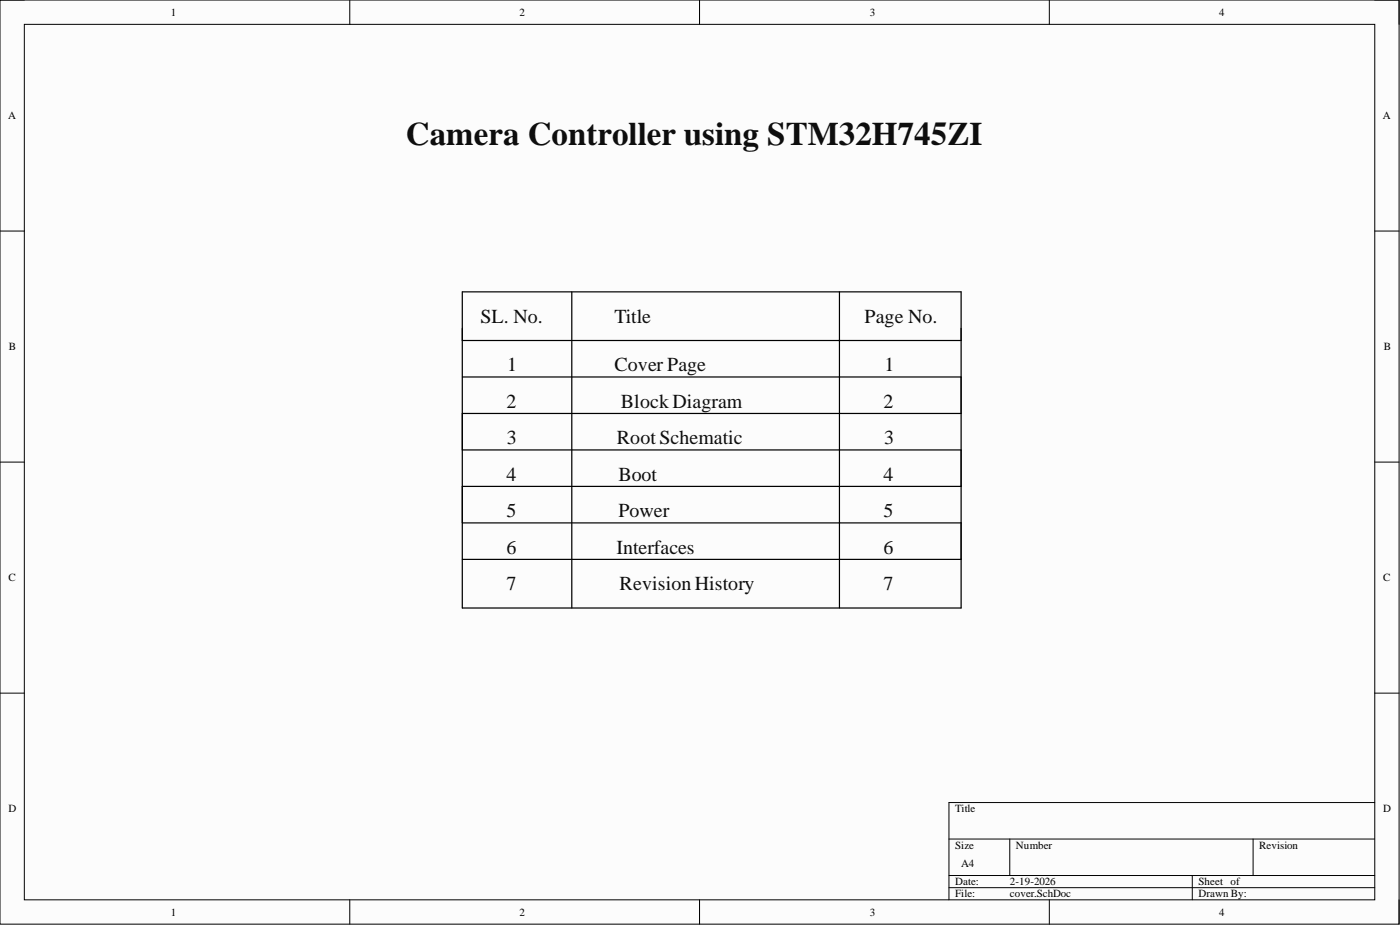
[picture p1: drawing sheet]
<svg xmlns="http://www.w3.org/2000/svg" width="292mm" height="193mm" viewBox="0 0 292 193" stroke-linecap="round" stroke-linejoin="round" font-family="sans-serif">
<defs><g id="words">
<text font-size="6.8" fill="#0e0e0e" x="84.7" y="30.2">Camera Controller using STM32H745ZI</text>
<g font-size="4.1" fill="#0e0e0e">
<text x="100.3" y="67.3">SL. No.</text>
<text x="128.2" y="67.3">Title</text>
<text x="180.4" y="67.3">Page No.</text>
<text x="105.8" y="77.5">1</text>
<text x="128.2" y="77.5">Cover Page</text>
<text x="184.5" y="77.5">1</text>
<text x="105.7" y="85.1">2</text>
<text x="129.5" y="85.1">BlockDiagram</text>
<text x="184.4" y="85.1">2</text>
<text x="105.8" y="92.7">3</text>
<text x="128.7" y="92.7">Root Schematic</text>
<text x="184.5" y="92.7">3</text>
<text x="105.7" y="100.3">4</text>
<text x="129" y="100.3">Boot</text>
<text x="184.4" y="100.3">4</text>
<text x="105.7" y="107.9">5</text>
<text x="129" y="107.9">Power</text>
<text x="184.4" y="107.9">5</text>
<text x="105.7" y="115.5">6</text>
<text x="128.6" y="115.5">Interfaces</text>
<text x="184.4" y="115.5">6</text>
<text x="105.7" y="123.1">7</text>
<text x="129.3" y="123.1">Revision History</text>
<text x="184.4" y="123.1">7</text>
</g>
<g font-size="2.3">
<text x="35.6" y="3.3">1</text>
<text x="108.4" y="3.3">2</text>
<text x="181.5" y="3.3">3</text>
<text x="254.3" y="3.3">4</text>
<text x="1.7" y="24.9">A</text>
<text x="288.5" y="24.9">A</text>
<text x="1.9" y="73.1">B</text>
<text x="288.7" y="73.1">B</text>
<text x="1.8" y="121.3">C</text>
<text x="288.6" y="121.3">C</text>
<text x="1.8" y="169.5">D</text>
<text x="199.3" y="169.5">Title</text>
<text x="288.6" y="169.5">D</text>
<text x="199.3" y="177.1">Size</text>
<text x="212" y="177.1">Number</text>
<text x="262.7" y="177.1">Revision</text>
<text x="199.3" y="184.7">Date:</text>
<text x="200.5" y="180.9">A4</text>
<text x="210.7" y="184.7">2-19-2026</text>
<text x="250" y="184.7">Sheet of</text>
<text x="35.6" y="191">1</text>
<text x="108.4" y="191">2</text>
<text x="181.5" y="191">3</text>
<text x="199.3" y="187.2">File:</text>
<text x="210.7" y="187.2">cover.SchDoc</text>
<text x="250" y="187.2">Drawn By:</text>
<text x="254.3" y="191">4</text>
</g>
</g></defs>
<path d="M0 0h291.9v192.8h-291.9z" fill-rule="evenodd" fill="#fcfcfc"/>
<path d="M0 0h291.9v192.8h-291.9z" fill="none" stroke="#000" stroke-width=".21"/>
<path d="M5.1 5.1h281.7v182.6h-281.7z" fill-rule="evenodd" fill="#fcfcfc"/>
<g fill="none" stroke="#000" stroke-width=".21">
<path d="M0 0h5.1M5.1 5.1h281.7v182.6h-281.7zM73 0v5.1M146 0v5.1M218.9 0v5.1M286.8 0h5.1v5.1M0 48.2h5.1M286.8 48.2h5.1M0 96.4h5.1M286.8 96.4h5.1M0 144.6h5.1M286.8 144.6h5.1"/>
<path d="M198 175h88.8M210.7 175v7.6M261.4 175v7.6M286.8 167.4h-88.8v20.3M73 187.7v5.1M146 187.7v5.1M198 182.6h88.8M198 185.2h88.8M218.9 187.7v5.1M248.8 182.6v5.1M291.9 187.7v5.1"/>
</g>
<path d="M96.5 60.9h104v65.9h-104zM96.5 71h104M96.5 78.6h104M119.3 60.9v65.9M175.1 60.9v65.9M96.5 86.3h104M96.5 93.9h104M96.5 101.5h104M96.5 109.1h104M96.5 116.7h104" fill="none" stroke="#000" stroke-width=".25"/>
<use href="#words"/>
</svg>
